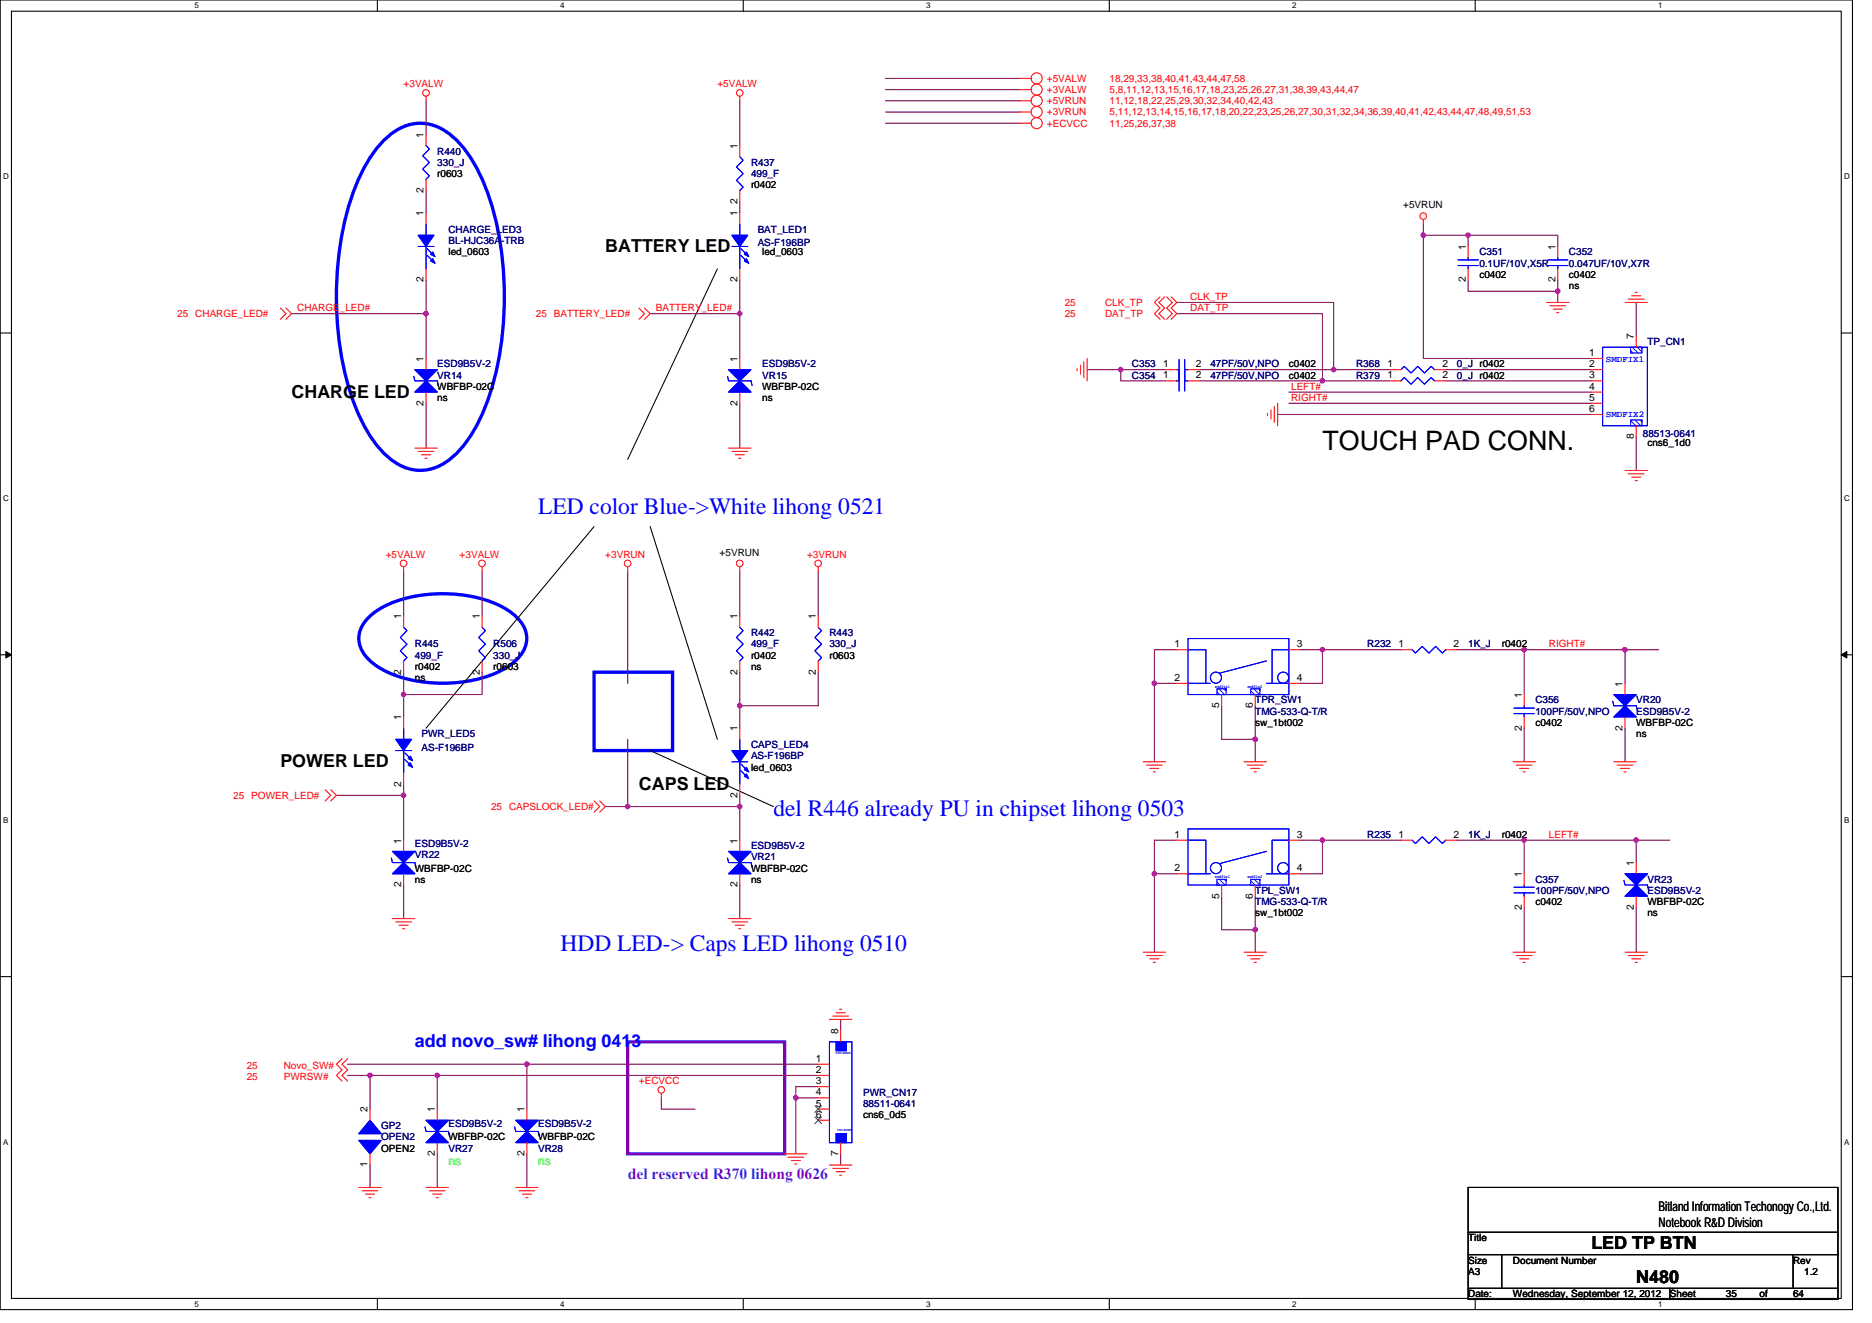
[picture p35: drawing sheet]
<svg xmlns="http://www.w3.org/2000/svg" width="297mm" height="210mm" viewBox="0 0 297 210" stroke-linecap="round" stroke-linejoin="round" font-family="sans-serif">
<defs><g id="words">
<text font-size="4.3" x="209.8" y="71.4">TOUCH PAD CONN.</text>
<g font-size="3.7" fill="#00f">
<text x="85.4" y="81.6">LED color Blue-&gt;White lihong 0521</text>
<text x="122.7" y="129.6">del R446 already PU in chipset lihong 0503</text>
<text x="88.9" y="150.9">HDD LED-&gt; Caps LED lihong 0510</text>
</g>
<g font-size="2.8">
<text x="96.1" y="40">BATTERY LED</text>
<text x="46.3" y="63.1">CHARGE LED</text>
<text x="44.5" y="121.8">POWER LED</text>
<text x="101.4" y="125.3">CAPS LED</text>
<text x="252.5" y="198.2">LED TP BTN</text>
<text x="259.6" y="203.6">N480</text>
</g>
<text font-size="2.8" fill="#00f" x="65.8" y="166.2">add novo_sw# lihong 0413</text>
<text font-size="2.5" fill="#8000ff" x="99.6" y="187.2">del reserved R370 lihong 0626</text>
<g font-size="2.1">
<text x="263.2" y="192.2">Bitland Information Techonogy Co.,Ltd.</text>
<text x="263.2" y="194.7">Notebook R&amp;D Division</text>
</g>
<g font-size="1.9" fill="#0f0">
<text x="71.2" y="184.8">ns</text>
<text x="85.4" y="184.8">ns</text>
</g>
<g font-size="1.6" fill="#f00">
<text x="64" y="13.9">+3VALW</text>
<text x="113.8" y="13.9">+5VALW</text>
<text x="166.1" y="13">+5VALW</text>
<text x="166.1" y="16.5">+5VRUN</text>
<text x="166.1" y="14.8">+3VALW</text>
<text x="176.1" y="16.5">11,12,18,22,25,29,30,32,34,40,42,43</text>
<text x="176.1" y="13">18,29,33,38,40,41,43,44,47,58</text>
<text x="176.1" y="14.8">5,8,11,12,13,15,16,17,18,23,25,26,27,31,38,39,43,44,47</text>
<text x="166.1" y="18.3">+3VRUN</text>
<text x="166.1" y="20.1">+ECVCC</text>
<text x="176.1" y="18.3">5,11,12,13,14,15,16,17,18,20,22,23,25,26,27,30,31,32,34,36,39,40,41,42,43,44,47,48,49,51,53</text>
<text x="176.1" y="20.1">11,25,26,37,38</text>
<text x="188.9" y="47.6">CLK_TP</text>
<text x="28.1" y="50.3">25 CHARGE_LED#</text>
<text x="47.2" y="49.4">CHARGE_LED#</text>
<text x="85" y="50.3">25 BATTERY_LED#</text>
<text x="104.1" y="49.4">BATTERY_LED#</text>
<text x="168.9" y="50.3">25</text>
<text x="168.9" y="48.5">25</text>
<text x="175.3" y="50.3">DAT_TP</text>
<text x="175.3" y="48.5">CLK_TP</text>
<text x="188.9" y="49.4">DAT_TP</text>
<text x="204.9" y="61.9">LEFT#</text>
<text x="204.9" y="63.6">RIGHT#</text>
<text x="61.2" y="88.5">+5VALW</text>
<text x="72.9" y="88.5">+3VALW</text>
<text x="96.1" y="88.5">+3VRUN</text>
<text x="128.1" y="88.5">+3VRUN</text>
<text x="245.8" y="102.8">RIGHT#</text>
<text x="37" y="126.8">25 POWER_LED#</text>
<text x="77.9" y="128.5">25 CAPSLOCK_LED#</text>
<text x="245.8" y="133">LEFT#</text>
<text x="39.2" y="171.4">25</text>
<text x="39.2" y="169.6">25</text>
<text x="45" y="171.4">PWRSW#</text>
<text x="45" y="169.6">Novo_SW#</text>
<text x="101.4" y="172.1">+ECVCC</text>
</g>
<g font-size="1.6">
<text x="67.2" y="21.9" transform="rotate(-90 67.2 21.9)">1</text>
<text x="117" y="23.6" transform="rotate(-90 117 23.6)">1</text>
<text x="69.4" y="28.1">r0603</text>
<text x="119.2" y="29.9">r0402</text>
<text x="67.2" y="34.3" transform="rotate(-90 67.2 34.3)">1</text>
<text x="67.2" y="30.6" transform="rotate(-90 67.2 30.6)">2</text>
<text x="117" y="34.3" transform="rotate(-90 117 34.3)">1</text>
<text x="117" y="32.4" transform="rotate(-90 117 32.4)">2</text>
<text x="222.6" y="33.1">+5VRUN</text>
<text x="71.2" y="40.5">led_0603</text>
<text x="120.9" y="40.5">led_0603</text>
<text x="232.6" y="39.6" transform="rotate(-90 232.6 39.6)">1</text>
<text x="246.8" y="39.6" transform="rotate(-90 246.8 39.6)">1</text>
<text x="67.2" y="44.8" transform="rotate(-90 67.2 44.8)">2</text>
<text x="117" y="44.8" transform="rotate(-90 117 44.8)">2</text>
<text x="232.6" y="44.8" transform="rotate(-90 232.6 44.8)">2</text>
<text x="234.7" y="44.1">c0402</text>
<text x="246.8" y="44.8" transform="rotate(-90 246.8 44.8)">2</text>
<text x="249" y="45.9">ns</text>
<text x="249" y="44.1">c0402</text>
<text x="259.2" y="53.9" transform="rotate(-90 259.2 53.9)">7</text>
<text x="67.2" y="57.4" transform="rotate(-90 67.2 57.4)">1</text>
<text x="117" y="57.4" transform="rotate(-90 117 57.4)">1</text>
<text x="184.6" y="58.3">1</text>
<text x="189.8" y="58.3">2</text>
<text x="204.5" y="58.3">c0402</text>
<text x="220.2" y="58.3">1</text>
<text x="228.9" y="58.3">2</text>
<text x="252.2" y="56.5">1</text>
<text x="252.2" y="58.3">2</text>
<text x="67.2" y="64.4" transform="rotate(-90 67.2 64.4)">2</text>
<text x="69.4" y="63.6">ns</text>
<text x="69.4" y="61.9">WBFBP-02C</text>
<text x="117" y="64.4" transform="rotate(-90 117 64.4)">2</text>
<text x="120.9" y="61.9">WBFBP-02C</text>
<text x="120.9" y="63.6">ns</text>
<text x="184.6" y="60.1">1</text>
<text x="189.8" y="60.1">2</text>
<text x="204.5" y="60.1">c0402</text>
<text x="220.2" y="60.1">1</text>
<text x="228.9" y="60.1">2</text>
<text x="252.2" y="60.1">3</text>
<text x="252.2" y="61.8">4</text>
<text x="252.2" y="63.6">5</text>
<text x="252.2" y="65.4">6</text>
<text x="259.2" y="69.7" transform="rotate(-90 259.2 69.7)">8</text>
<text x="261.4" y="70.8">cns6_1d0</text>
<text x="114.2" y="88.2">+5VRUN</text>
<text x="63.7" y="98.3" transform="rotate(-90 63.7 98.3)">1</text>
<text x="76.1" y="98.3" transform="rotate(-90 76.1 98.3)">1</text>
<text x="117" y="98.3" transform="rotate(-90 117 98.3)">1</text>
<text x="129.5" y="98.3" transform="rotate(-90 129.5 98.3)">1</text>
<text x="63.7" y="107.1" transform="rotate(-90 63.7 107.1)">2</text>
<text x="65.8" y="106.3">r0402</text>
<text x="76.1" y="107.1" transform="rotate(-90 76.1 107.1)">2</text>
<text x="78.3" y="106.3">r0603</text>
<text x="117" y="107.1" transform="rotate(-90 117 107.1)">2</text>
<text x="119.2" y="106.3">ns</text>
<text x="119.2" y="104.5">r0402</text>
<text x="129.5" y="107.1" transform="rotate(-90 129.5 107.1)">2</text>
<text x="131.6" y="104.5">r0603</text>
<text x="186.4" y="102.7">1</text>
<text x="205.8" y="102.7">3</text>
<text x="221.9" y="102.7">1</text>
<text x="230.6" y="102.7">2</text>
<text x="238.3" y="102.8">r0402</text>
<text x="65.8" y="108.1">ns</text>
<text x="186.4" y="108.1">2</text>
<text x="193.5" y="112.4" transform="rotate(-90 193.5 112.4)">5</text>
<text x="198.8" y="112.4" transform="rotate(-90 198.8 112.4)">6</text>
<text x="205.8" y="108.1">4</text>
<text x="241.5" y="110.8" transform="rotate(-90 241.5 110.8)">1</text>
<text x="257.5" y="109" transform="rotate(-90 257.5 109)">1</text>
<text x="63.7" y="114.3" transform="rotate(-90 63.7 114.3)">1</text>
<text x="117" y="116.1" transform="rotate(-90 117 116.1)">1</text>
<text x="199.2" y="115.2">sw_1bt002</text>
<text x="241.5" y="116" transform="rotate(-90 241.5 116)">2</text>
<text x="243.6" y="115.2">c0402</text>
<text x="257.5" y="116" transform="rotate(-90 257.5 116)">2</text>
<text x="259.6" y="115.2">WBFBP-02C</text>
<text x="259.6" y="117">ns</text>
<text x="63.7" y="124.8" transform="rotate(-90 63.7 124.8)">2</text>
<text x="119.2" y="122.3">led_0603</text>
<text x="117" y="126.6" transform="rotate(-90 117 126.6)">2</text>
<text x="63.7" y="133.9" transform="rotate(-90 63.7 133.9)">1</text>
<text x="117" y="133.9" transform="rotate(-90 117 133.9)">1</text>
<text x="186.4" y="133">1</text>
<text x="205.8" y="133">3</text>
<text x="221.9" y="133">1</text>
<text x="230.6" y="133">2</text>
<text x="238.3" y="133">r0402</text>
<text x="259.2" y="137.4" transform="rotate(-90 259.2 137.4)">1</text>
<text x="63.7" y="140.8" transform="rotate(-90 63.7 140.8)">2</text>
<text x="65.8" y="138.3">WBFBP-02C</text>
<text x="65.8" y="140.1">ns</text>
<text x="117" y="140.8" transform="rotate(-90 117 140.8)">2</text>
<text x="119.2" y="138.3">WBFBP-02C</text>
<text x="119.2" y="140.1">ns</text>
<text x="186.4" y="138.3">2</text>
<text x="193.5" y="142.6" transform="rotate(-90 193.5 142.6)">5</text>
<text x="198.8" y="142.6" transform="rotate(-90 198.8 142.6)">6</text>
<text x="205.8" y="138.3">4</text>
<text x="241.5" y="139.2" transform="rotate(-90 241.5 139.2)">1</text>
<text x="243.6" y="143.7">c0402</text>
<text x="261.4" y="143.7">WBFBP-02C</text>
<text x="199.2" y="145.4">sw_1bt002</text>
<text x="241.5" y="144.4" transform="rotate(-90 241.5 144.4)">2</text>
<text x="259.2" y="144.4" transform="rotate(-90 259.2 144.4)">2</text>
<text x="261.4" y="145.4">ns</text>
<text x="133" y="164.1" transform="rotate(-90 133 164.1)">8</text>
<text x="129.5" y="168.5">1</text>
<text x="129.5" y="170.3">2</text>
<text x="129.5" y="172.1">3</text>
<text x="129.5" y="173.9">4</text>
<text x="58.3" y="176.6" transform="rotate(-90 58.3 176.6)">2</text>
<text x="69" y="176.6" transform="rotate(-90 69 176.6)">1</text>
<text x="83.2" y="176.6" transform="rotate(-90 83.2 176.6)">1</text>
<text x="129.5" y="175.6">5</text>
<text x="129.5" y="177.4">6</text>
<text x="136.9" y="177.4">cns6_0d5</text>
<text x="58.3" y="185.3" transform="rotate(-90 58.3 185.3)">1</text>
<text x="60.5" y="182.8">OPEN2</text>
<text x="69" y="183.5" transform="rotate(-90 69 183.5)">2</text>
<text x="71.2" y="181">WBFBP-02C</text>
<text x="83.2" y="183.5" transform="rotate(-90 83.2 183.5)">2</text>
<text x="85.4" y="181">WBFBP-02C</text>
<text x="133" y="183.5" transform="rotate(-90 133 183.5)">7</text>
<text x="233" y="197">Title</text>
<text x="233" y="202.3">A3</text>
<text x="233" y="200.6">Size</text>
<text x="240.1" y="200.6">Document Number</text>
<text x="284.5" y="200.6">Rev</text>
<text x="286.3" y="202.3">1.2</text>
<text x="233" y="205.9">Date:</text>
<text x="240.1" y="205.9">Wednesday, September 12, 2012</text>
<text x="265" y="205.9">Sheet</text>
<text x="273.9" y="205.9">35</text>
<text x="279.2" y="205.9">of</text>
<text x="284.5" y="205.9">64</text>
</g>
<g font-size="1.6" fill="#000080">
<text x="69.4" y="24.5">R440</text>
<text x="69.4" y="26.3">330_J</text>
<text x="119.2" y="26.3">R437</text>
<text x="119.2" y="28.1">499_F</text>
<text x="71.2" y="37">CHARGE_LED3</text>
<text x="71.2" y="38.8">BL-HJC36A-TRB</text>
<text x="120.2" y="37">BAT_LED1</text>
<text x="120.2" y="39.1">AS-F196BP</text>
<text x="234.7" y="40.5">C351</text>
<text x="249" y="40.5">C352</text>
<text x="234.7" y="42.3">0.1UF/10V,X5R</text>
<text x="249" y="42.3">0.047UF/10V,X7R</text>
<text x="69.4" y="58.3">ESD9B5V-2</text>
<text x="120.9" y="58.3">ESD9B5V-2</text>
<text x="179.6" y="58.3">C353</text>
<text x="192.1" y="58.3">47PF/50V,NPO</text>
<text x="215.2" y="58.3">R368</text>
<text x="231.2" y="58.3">0_J r0402</text>
<text x="261.4" y="54.8">TP_CN1</text>
<text x="69.4" y="60.1">VR14</text>
<text x="120.9" y="60.1">VR15</text>
<text x="179.6" y="60.1">C354</text>
<text x="192.1" y="60.1">47PF/50V,NPO</text>
<text x="215.2" y="60.1">R379</text>
<text x="231.2" y="60.1">0_J r0402</text>
<text x="260.7" y="69.3">88513-0641</text>
<text x="119.2" y="101">R442</text>
<text x="131.6" y="101">R443</text>
<text x="65.8" y="102.8">R445</text>
<text x="65.8" y="104.5">499_F</text>
<text x="78.3" y="102.8">R506</text>
<text x="78.3" y="104.5">330_J</text>
<text x="119.2" y="102.8">499_F</text>
<text x="131.6" y="102.8">330_J</text>
<text x="217" y="102.8">R232</text>
<text x="233" y="102.8">1K_J</text>
<text x="199.2" y="111.7">TPR_SW1</text>
<text x="199.2" y="113.4">TMG-533-Q-T/R</text>
<text x="243.6" y="111.7">C356</text>
<text x="243.6" y="113.4">100PF/50V,NPO</text>
<text x="259.6" y="111.7">VR20</text>
<text x="259.6" y="113.4">ESD9B5V-2</text>
<text x="66.9" y="117">PWR_LED5</text>
<text x="66.9" y="119.1">AS-F196BP</text>
<text x="119.2" y="118.8">CAPS_LED4</text>
<text x="119.2" y="120.5">AS-F196BP</text>
<text x="65.8" y="136.2">VR22</text>
<text x="65.8" y="134.4">ESD9B5V-2</text>
<text x="119.2" y="136.5">VR21</text>
<text x="119.2" y="134.8">ESD9B5V-2</text>
<text x="217" y="133">R235</text>
<text x="233" y="133">1K_J</text>
<text x="199.2" y="141.9">TPL_SW1</text>
<text x="199.2" y="143.7">TMG-533-Q-T/R</text>
<text x="243.6" y="140.1">C357</text>
<text x="243.6" y="141.9">100PF/50V,NPO</text>
<text x="261.4" y="140.1">VR23</text>
<text x="261.4" y="141.9">ESD9B5V-2</text>
<text x="136.9" y="173.9">PWR_CN17</text>
<text x="60.5" y="179.2">GP2</text>
<text x="71.2" y="178.9">ESD9B5V-2</text>
<text x="85.4" y="178.9">ESD9B5V-2</text>
<text x="136.9" y="175.7">88511-0641</text>
<text x="60.5" y="181">OPEN2</text>
<text x="71.2" y="182.8">VR27</text>
<text x="85.4" y="182.8">VR28</text>
</g>
<g font-size="1.4" fill="#00f">
<text x="254.8" y="57.5">SMDFIX1</text>
<text x="254.8" y="66.2">SMDFIX2</text>
</g>
<g font-size="1.3">
<text x="30.8" y="1.3">5</text>
<text x="88.9" y="1.3">4</text>
<text x="147" y="1.3">3</text>
<text x="205" y="1.3">2</text>
<text x="263.1" y="1.3">1</text>
<text x=".5" y="28.4">D</text>
<text x="292.6" y="28.4">D</text>
<text x=".5" y="79.5">C</text>
<text x="292.6" y="79.5">C</text>
<text x=".5" y="130.6">B</text>
<text x="292.6" y="130.6">B</text>
<text x=".5" y="181.7">A</text>
<text x="292.6" y="181.7">A</text>
<text x="30.8" y="207.4">5</text>
<text x="88.9" y="207.4">4</text>
<text x="147" y="207.4">3</text>
<text x="205" y="207.4">2</text>
<text x="263.1" y="207.4">1</text>
</g>
<g font-size=".7" fill="#00f">
<text x="192.8" y="109.2">smdfix1</text>
<text x="197.9" y="109.2">smdfix2</text>
<text x="192.8" y="139.4">smdfix1</text>
<text x="197.9" y="139.4">smdfix2</text>
</g>
<g font-size=".5" fill="#00f">
<text x="135" y="167" transform="rotate(180 135 167)">SMDFIX2</text>
<text x="135.2" y="179.1" transform="rotate(180 135.2 179.1)">SMDFIX1</text>
</g>
</g></defs>
<path d="M0 0h293.9v207.9h-293.9zM1.8 1.8h290.4v204.3h-290.4z" fill="none" stroke="#000" stroke-width=".17"/>
<g fill="#fff">
<path d="M30.8 .2h.7v1.4h-.7z"/>
<path d="M30.8 206.3h.7v1.4h-.7z"/>
</g>
<path d="M59.9 0v1.8M59.9 206.1v1.8" fill="none" stroke="#000" stroke-width=".17"/>
<g fill="#fff">
<path d="M88.9 .2h.7v1.4h-.7z"/>
<path d="M88.9 206.3h.7v1.4h-.7z"/>
</g>
<path d="M117.9 0v1.8M117.9 206.1v1.8" fill="none" stroke="#000" stroke-width=".17"/>
<g fill="#fff">
<path d="M147 .2h.7v1.4h-.7z"/>
<path d="M147 206.3h.7v1.4h-.7z"/>
</g>
<path d="M176 0v1.8M176 206.1v1.8" fill="none" stroke="#000" stroke-width=".17"/>
<g fill="#fff">
<path d="M205 .2h.7v1.4h-.7z"/>
<path d="M205 206.3h.7v1.4h-.7z"/>
</g>
<path d="M234.1 0v1.8M234.1 206.1v1.8" fill="none" stroke="#000" stroke-width=".17"/>
<g fill="#fff">
<path d="M263.1 .2h.7v1.4h-.7z"/>
<path d="M263.1 206.3h.7v1.4h-.7z"/>
<path d="M.5 27.3h.9v1.4h-.9z"/>
<path d="M292.6 27.3h.9v1.4h-.9z"/>
<path d="M.5 78.4h.9v1.4h-.9z"/>
<path d="M292.6 78.4h.9v1.4h-.9z"/>
</g>
<path d="M0 52.9h1.8M292.2 52.9h1.7" fill="none" stroke="#000" stroke-width=".17"/>
<g fill="#fff">
<path d="M.5 129.5h.8v1.4h-.8z"/>
<path d="M292.6 129.5h.9v1.4h-.9z"/>
</g>
<path d="M0 103.9h1.8M292.2 103.9h1.7" fill="none" stroke="#000" stroke-width=".17"/>
<path d="M.9 103.4l.9 .5-.9 .5zM292.2 103.9l.8-.5v1z" fill="#000" stroke="#000" stroke-width=".16"/>
<g fill="#fff">
<path d="M.5 180.5h.8v1.4h-.8z"/>
<path d="M292.6 180.5h.9v1.4h-.9z"/>
</g>
<g fill="none" stroke="#000" stroke-width=".17">
<path d="M113.8 42.7l-14.2 30.2M94.3 83.6l-26.7 32M103.2 83.6l10.6 33.7M103.2 119.1l19.5 8.9M0 155h1.8M292.2 155h1.7M233 188.5h58.6v17.7h-58.6zM233 195.6h58.6M233 199.1h58.6M238.3 199.1v5.4M284.5 199.1v5.4M233 204.5h58.6"/>
<path d="M265 204.5v1.7"/>
</g>
<path d="M61.3 21.9a7.4 7.4 0 0 1 10.8 0 25.1 25.1 0 0 1 6.3 11.9 52.9 52.9 0 0 1-1.2 30.3 20.2 20.2 0 0 1-6.1 9 7.2 7.2 0 0 1-9.8-.8 25.2 25.2 0 0 1-6.3-11.9 53.1 53.1 0 0 1 1.2-30.3 21.5 21.5 0 0 1 5.1-8.2zM58.5 98a16.2 16.2 0 0 1 10.1-3.7 20.8 20.8 0 0 1 11.6 2.3 5.8 5.8 0 0 1 3.4 4.7 5.9 5.9 0 0 1-3.4 4.7 22 22 0 0 1-16.2 1.6 11.4 11.4 0 0 1-6.2-3.7 4.3 4.3 0 0 1 .7-5.9zM94.3 106.7h12.4v12.4h-12.4z" fill="none" stroke="#00f" stroke-width=".53"/>
<path d="M99.6 165.4h24.9v17.7h-24.9z" fill="none" stroke="#8000ff" stroke-width=".53"/>
<g fill="none" stroke="#800040" stroke-width=".17">
<path d="M67.6 16v5.3M117.4 16v7.1M140.5 19.6h21.3M140.5 12.4h21.3M140.5 16h21.3M140.5 17.8h21.3M140.5 14.2h21.3M67.6 30.2v3.6M117.4 32v1.8M225.8 35.6v1.7M225.8 37.3h7.2M225.8 37.3v19.6h26.7"/>
<path d="M233 37.3v1.8M233 37.3h14.2v1.8M46.3 49.8h21.3M67.6 44.5v5.3M67.6 49.8v7.1M103.2 49.8h14.2M117.4 44.4v5.4M117.4 49.8v7.1M172.5 58.7h5.3v1.8h7.2M177.8 58.7h7.2M186.7 48h24.9v10.7M186.7 49.8h23.1v10.7"/>
<path d="M190.3 58.7h21.3M211.6 58.7h8.9M229.4 58.7h23.1M233 44.4v1.8h14.2M247.2 46.2v1.8M247.2 44.4v1.8M259.6 48v5.3M67.6 64v7.1M117.4 64v7.1M190.3 60.5h19.5M202.7 65.8h49.8M204.5 62.2h48"/>
<path d="M204.5 64h48M209.8 60.5h10.7M229.4 60.5h23.1M259.6 69.3v5.4M64 90.7v7.1M76.5 90.7v7.1M99.6 90.7v17.8M117.4 90.7v7.1M129.8 90.7v7.1M64 106.7v3.5M64 110.2v3.6M76.5 106.7v3.5h-12.5"/>
<path d="M99.6 117.3v10.7M117.4 112v3.6M117.4 106.7v5.3M129.8 106.7v5.3h-12.4M183.2 108.5v12.4M183.2 108.5h3.5M186.7 103.1h-3.5v5.4M193.8 112v5.3h5.4M199.2 117.3v3.6M199.2 112v5.3M206.3 103.1h3.5M209.8 103.1h12.5"/>
<path d="M209.8 103.1v5.4h-3.5M231.2 103.1h10.6M241.8 103.1h16M241.8 115.6v5.3M241.8 103.1v7.1M257.8 103.1h5.4M257.8 115.6v5.3M257.8 103.1v5.4M53.4 126.2h10.6M64 124.5v1.7M64 126.2v7.1M96.1 128h3.5"/>
<path d="M99.6 128h17.8M117.4 128v5.3M117.4 126.2v1.8M183.2 138.7v12.4M183.2 138.7h3.5M186.7 133.3h-3.5v5.4M206.3 133.3h3.5M209.8 133.3h12.5M209.8 133.3v5.4h-3.5M231.2 133.3h10.6M241.8 133.3h17.8v3.6M241.8 133.3v5.4"/>
<path d="M259.6 133.3h5.4M64 140.5v5.3M117.4 140.5v5.3M193.8 142.2v5.4h5.4M199.2 147.6v3.5M199.2 142.2v5.4M241.8 144v7.1M259.6 144v7.1M55.2 168.9h28.4M55.2 170.7h3.5v5.3M58.7 170.7h10.7v5.3M69.4 170.7h60.4"/>
<path d="M83.6 168.9v7.1M83.6 168.9h46.2M104.9 174.2v1.8h5.4M126.3 174.2v8.9M129.8 172.5h-3.5v1.7h3.5M133.4 161.8v1.8M58.7 184.9v3.6M69.4 183.1v5.4M83.6 183.1v5.4M133.4 183.1v1.8"/>
</g>
<g fill="#f0f" stroke="#f0f" stroke-width=".17">
<circle cx="199.2" cy="147.6" r=".35"/>
<circle cx="199.2" cy="117.3" r=".35"/>
<circle cx="209.8" cy="133.3" r=".35"/>
<circle cx="259.6" cy="133.3" r=".35"/>
<circle cx="183.2" cy="138.7" r=".35"/>
<circle cx="241.8" cy="103.1" r=".35"/>
<circle cx="183.2" cy="108.4" r=".35"/>
<circle cx="69.4" cy="170.7" r=".35"/>
<circle cx="177.8" cy="58.7" r=".35"/>
<circle cx="232.9" cy="37.3" r=".35"/>
<circle cx="225.8" cy="37.3" r=".35"/>
<circle cx="247.2" cy="46.2" r=".35"/>
<circle cx="257.8" cy="103.1" r=".35"/>
<circle cx="126.3" cy="174.2" r=".35"/>
<circle cx="117.4" cy="49.8" r=".35"/>
<circle cx="64" cy="126.2" r=".35"/>
<circle cx="117.4" cy="128" r=".35"/>
<circle cx="99.6" cy="128" r=".35"/>
<circle cx="117.4" cy="112" r=".35"/>
<circle cx="58.7" cy="170.7" r=".35"/>
<circle cx="211.6" cy="58.7" r=".35"/>
<circle cx="209.8" cy="60.4" r=".35"/>
<circle cx="209.8" cy="103.1" r=".35"/>
<circle cx="241.8" cy="133.3" r=".35"/>
<circle cx="64" cy="110.2" r=".35"/>
<circle cx="67.6" cy="49.8" r=".35"/>
<circle cx="83.6" cy="168.9" r=".35"/>
</g>
<g fill="none" stroke="#f00" stroke-width=".17">
<path d="M67.6 15.3v.7M117.4 15.3v.7M161.8 12.4h1.8M161.8 16h1.8M161.8 17.8h1.8M161.8 14.2h1.8M161.8 19.6h1.8M225.8 34.8v.8M44.5 48.9l.9 .9-.9 .9M45.4 48.9l.9 .9-.9 .9M67.6 56.9v1.8M101.4 48.9l.9 .9-.9 .9"/>
<path d="M102.3 48.9l.9 .9-.9 .9M170.9 58.5v.3M171.4 58v1.4M172 57.4v2.5M172.5 56.9v3.6M184.1 47.1l-.9 .9 .9 .9-.9 .9 .9 .9M184.8 47.1l-.9 .9 .9 .9-.9 .9 .9 .9M185 58.7h1.7M185.1 47.1l.9 .9-.9 .9 .9 .9-.9 .9M185.8 47.1l.9 .9-.9 .9 .9 .9-.9 .9M188.5 58.7h1.8M220.5 58.7h1.8"/>
<path d="M227.6 58.7h1.8M245.4 48h3.6M245.9 48.5h2.5M246.5 49.1h1.4M247 49.6h.4M257.8 48h3.6M258.4 47.5h2.5M258.9 46.9h1.4M259.5 46.4h.3M65.8 71.1h3.6M66.4 71.6h2.5M66.9 72.2h1.4"/>
<path d="M67.4 72.7h.4M67.6 62.2v1.8M115.6 71.1h3.6M116.1 71.6h2.5M116.7 72.2h1.4M117.2 72.7h.4M201.1 65.6v.4M201.7 65.1v1.4M202.2 64.5v2.5M202.7 64v3.6M257.8 74.7h3.6M258.4 75.2h2.5"/>
<path d="M258.9 75.7h1.4M259.5 76.3h.3M64 90v.7M64 97.8v1.8M76.5 90v.7M99.6 90v.7M117.4 90v.7M129.8 90v.7M129.8 97.8v1.8M64 104.9v1.8M117.4 115.6v1.7M129.8 104.9v1.8"/>
<path d="M222.3 103.1h1.8M229.4 103.1h1.8M241.8 110.2v1.8M241.8 113.8v1.8M257.8 108.5v1.7M257.8 113.8v1.8M51.6 125.3l.9 .9-.9 .9M52.5 125.3l.9 .9-.9 .9M94.3 127.1l.9 .9-.9 .9M95.2 127.1l.9 .9-.9 .9M117.4 124.5v1.7M181.4 120.9h3.6"/>
<path d="M181.9 121.4h2.5M182.5 122h1.4M183 122.5h.3M197.4 120.9h3.6M197.9 121.4h2.5M198.5 122h1.4M199 122.5h.3M240.1 120.9h3.5M240.6 121.4h2.5M241.1 122h1.5M241.7 122.5h.3M256.1 120.9h3.5"/>
<path d="M256.6 121.4h2.5M257.1 122h1.5M257.7 122.5h.3M62.3 145.8h3.5M62.8 146.3h2.5M63.3 146.9h1.5M63.9 147.4h.3M115.6 145.8h3.6M116.1 146.3h2.5M116.7 146.9h1.4M117.2 147.4h.4M181.4 151.1h3.6"/>
<path d="M181.9 151.7h2.5M182.5 152.2h1.4M183 152.7h.3M197.4 151.1h3.6M197.9 151.7h2.5M198.5 152.2h1.4M199 152.7h.3M240.1 151.1h3.5M240.6 151.7h2.5M241.1 152.2h1.5M241.7 152.7h.3M257.8 151.1h3.6"/>
<path d="M258.4 151.7h2.5M258.9 152.2h1.4M259.5 152.7h.3M54.3 168l-.9 .9 .9 .9-.9 .9 .9 .9M55.2 168l-.9 .9 .9 .9-.9 .9 .9 .9M58.7 176v1.8M69.4 176v1.8M104.9 173.5v.7M129.8 168.9h1.8M129.8 170.7h1.8M129.8 172.5h1.8M129.8 174.2h1.8"/>
<path d="M129.8 176h1.8M129.8 177.8h1.8M131.6 161.8h3.6M132.1 161.3h2.5M132.7 160.7h1.4M133.2 160.2h.4M133.4 163.6v1.8M56.9 188.5h3.6M57.5 189h2.5M58 189.5h1.4M58.5 190.1h.4M58.7 183.1v1.8"/>
<path d="M67.6 188.5h3.6M68.1 189h2.5M68.7 189.5h1.4M69.2 190.1h.4M69.4 181.4v1.7M81.8 188.5h3.6M82.4 189h2.5M82.9 189.5h1.4M83.4 190.1h.4M124.5 183.1h3.6M125 183.7h2.5M125.6 184.2h1.4"/>
<path d="M126.1 184.7h.3M131.6 184.9h3.6M132.1 185.4h2.5M132.7 186h1.4M133.2 186.5h.4M133.4 181.4v1.7"/>
<circle cx="67.6" cy="14.7" r=".52"/>
<circle cx="117.4" cy="14.7" r=".52"/>
<circle cx="164.5" cy="16" r=".88"/>
<circle cx="164.5" cy="17.8" r=".88"/>
<circle cx="164.5" cy="19.5" r=".88"/>
<circle cx="164.5" cy="12.4" r=".88"/>
<circle cx="164.5" cy="14.2" r=".88"/>
<circle cx="225.8" cy="34.3" r=".52"/>
<circle cx="64" cy="89.4" r=".52"/>
<circle cx="76.5" cy="89.4" r=".52"/>
<circle cx="99.6" cy="89.4" r=".52"/>
<circle cx="117.4" cy="89.4" r=".52"/>
<circle cx="129.8" cy="89.4" r=".52"/>
<circle cx="104.9" cy="173" r=".52"/>
</g>
<g fill="none" stroke="#00f" stroke-width=".17">
<path d="M65.7 59.7l.1 .8h3.6l.2 .7M67.6 58.7v1.8M186.7 58.7h.4M187.1 57.1v3.2M188 57.1v3.2M188 58.7h.5M222.3 58.7l.5-.6 1.1 1.1 1.1-1.1 1 1.1 1.1-1.1 .5 .6M64 99.6l.6 .5-1.1 1.1 1.1 1-1.1 1.1 1.1 1.1-.6 .5M129.8 99.6l.6 .5-1.1 1.1 1.1 1-1.1 1.1 1.1 1.1-.6 .5M117.4 117.3v1.8M188.5 101.3h16v8.9h-16zM188.5 103.1h2.8v5.4"/>
<path d="M188.5 108.5h3.6M201 104.9l-7.5 1.9M201 108.5h3.5M204.5 103.1h-2.7v5.4M224.1 103.1l.5 .6 1.1-1.1 1 1.1 1.1-1.1 1.1 1.1 .5-.6M240.2 113.3h3.3M240.2 112.4h3.3M241.8 112v.4M241.8 113.3v.5M255.9 111.3l.2 .7h3.5l.2 .7M257.8 110.2v1.8M116.1 120.9h2.5"/>
<path d="M117.4 120.9v3.6M117.6 121.3l1 1M117.6 122.3l1 1.1M67.4 178.9l.2 .7h3.6l.1 .7M69.4 177.8v1.8M131.6 165.4h3.6v16h-3.6z"/>
<circle cx="192.9" cy="107.6" r=".88"/>
<circle cx="203.6" cy="107.6" r=".88"/>
</g>
<g fill="#00f" stroke="#00f" stroke-width=".17">
<path d="M132.7 179.9v1.5h1.6v-1.5z" fill-rule="evenodd"/>
<path d="M132.7 165.4v1.4h1.6v-1.4z" fill-rule="evenodd"/>
<path d="M132.7 179.9v1.5h1.6v-1.5z" fill-rule="evenodd"/>
<path d="M132.7 165.4v1.4h1.6v-1.4z" fill-rule="evenodd"/>
<path d="M116.1 119.1h2.5l-1.2 1.8z" fill-rule="evenodd"/>
<path d="M118.4 122.9l.4 .7-.7-.4z" fill-rule="evenodd"/>
<path d="M118.4 121.8l.4 .7-.7-.3z" fill-rule="evenodd"/>
<path d="M116.1 119.1h2.5l-1.2 1.8z" fill-rule="evenodd"/>
<path d="M118.4 122.9l.4 .7-.7-.4z" fill-rule="evenodd"/>
<path d="M118.4 121.8l.4 .7-.7-.3z" fill-rule="evenodd"/>
<path d="M65.8 62.2l1.8-1.7 1.8 1.7z" fill-rule="evenodd"/>
<path d="M65.8 58.7h3.6l-1.8 1.8z" fill-rule="evenodd"/>
<path d="M65.8 62.2l1.8-1.7 1.8 1.7z" fill-rule="evenodd"/>
<path d="M65.8 58.7h3.6l-1.8 1.8z" fill-rule="evenodd"/>
<path d="M256.1 113.8l1.7-1.8 1.8 1.8z" fill-rule="evenodd"/>
<path d="M256.1 110.2h3.5l-1.8 1.8z" fill-rule="evenodd"/>
<path d="M256.1 113.8l1.7-1.8 1.8 1.8z" fill-rule="evenodd"/>
<path d="M256.1 110.2h3.5l-1.8 1.8z" fill-rule="evenodd"/>
<path d="M56.9 181h3.6l-1.8 2.1z" fill-rule="evenodd"/>
<path d="M58.7 177.8l1.8 2.1h-3.6z" fill-rule="evenodd"/>
<path d="M56.9 181h3.6l-1.8 2.1z" fill-rule="evenodd"/>
<path d="M58.7 177.8l1.8 2.1h-3.6z" fill-rule="evenodd"/>
<path d="M67.6 181.4l1.8-1.8 1.8 1.8z" fill-rule="evenodd"/>
<path d="M67.6 177.8h3.6l-1.8 1.8z" fill-rule="evenodd"/>
<path d="M67.6 181.4l1.8-1.8 1.8 1.8z" fill-rule="evenodd"/>
<path d="M67.6 177.8h3.6l-1.8 1.8z" fill-rule="evenodd"/>
</g>
<path d="M129.3 175.5l1.1 1.1M129.3 177.3l1.1 1.1M130.4 175.5l-1.1 1.1M130.4 177.3l-1.1 1.1" fill="none" stroke="#804000" stroke-width=".16"/>
<path d="M198.5 109.3h1.4v.9h-1.4z" fill="#fff"/>
<path d="M198.5 109.3v.9h1.4v-.9z" fill-rule="evenodd" fill="#00f" stroke="#00f" stroke-width=".17"/>
<path d="M193.1 109.3h1.5v.9h-1.5z" fill="#fff"/>
<path d="M193.1 109.3v.9h1.5v-.9z" fill-rule="evenodd" fill="#00f" stroke="#00f" stroke-width=".17"/>
<g fill="none" stroke="#00f" stroke-width=".17">
<path d="M188.5 101.3h16v8.9h-16zM188.5 103.1h2.8v5.4M188.5 108.5h3.6M201 104.9l-7.5 1.9M201 108.5h3.5M204.5 103.1h-2.7v5.4"/>
<circle cx="192.9" cy="107.6" r=".88"/>
<circle cx="203.6" cy="107.6" r=".88"/>
</g>
<path d="M198.5 109.3h1.4v.9h-1.4z" fill="#fff"/>
<path d="M198.5 109.3v.9h1.4v-.9z" fill-rule="evenodd" fill="#00f" stroke="#00f" stroke-width=".17"/>
<path d="M193.1 109.3h1.5v.9h-1.5z" fill="#fff"/>
<g fill="#00f" stroke="#00f" stroke-width=".17">
<path d="M193.1 109.3v.9h1.5v-.9z" fill-rule="evenodd"/>
<path d="M116.1 37.3h2.5l-1.2 1.8z" fill-rule="evenodd"/>
<path d="M118.4 41.1l.4 .7-.7-.4z" fill-rule="evenodd"/>
<path d="M118.4 40l.4 .7-.7-.3z" fill-rule="evenodd"/>
<path d="M116.1 37.3h2.5l-1.2 1.8z" fill-rule="evenodd"/>
<path d="M118.4 41.1l.4 .7-.7-.4z" fill-rule="evenodd"/>
<path d="M118.4 40l.4 .7-.7-.3z" fill-rule="evenodd"/>
<path d="M62.8 117.3h2.5l-1.3 1.8z" fill-rule="evenodd"/>
<path d="M65.1 121.1l.4 .7-.7-.4z" fill-rule="evenodd"/>
<path d="M65.1 120l.4 .7-.7-.3z" fill-rule="evenodd"/>
<path d="M62.8 117.3h2.5l-1.3 1.8z" fill-rule="evenodd"/>
<path d="M65.1 121.1l.4 .7-.7-.4z" fill-rule="evenodd"/>
<path d="M65.1 120l.4 .7-.7-.3z" fill-rule="evenodd"/>
<path d="M115.6 138.7l1.8-1.8 1.8 1.8z" fill-rule="evenodd"/>
<path d="M115.6 135.1h3.6l-1.8 1.8z" fill-rule="evenodd"/>
<path d="M115.6 138.7l1.8-1.8 1.8 1.8z" fill-rule="evenodd"/>
<path d="M115.6 135.1h3.6l-1.8 1.8z" fill-rule="evenodd"/>
<path d="M115.6 62.2l1.8-1.7 1.8 1.7z" fill-rule="evenodd"/>
<path d="M115.6 58.7h3.6l-1.8 1.8z" fill-rule="evenodd"/>
<path d="M115.6 62.2l1.8-1.7 1.8 1.7z" fill-rule="evenodd"/>
<path d="M115.6 58.7h3.6l-1.8 1.8z" fill-rule="evenodd"/>
<path d="M62.3 138.7l1.7-1.8 1.8 1.8z" fill-rule="evenodd"/>
<path d="M62.3 135.1h3.5l-1.8 1.8z" fill-rule="evenodd"/>
<path d="M62.3 138.7l1.7-1.8 1.8 1.8z" fill-rule="evenodd"/>
<path d="M62.3 135.1h3.5l-1.8 1.8z" fill-rule="evenodd"/>
</g>
<g fill="none" stroke="#f00" stroke-width=".17">
<path d="M117.4 33.8v1.8M247.2 39.1v1.8M117.4 42.7v1.7M117.4 56.9v1.8M247.2 42.7v1.7M117.4 62.2v1.8M185 60.5h1.7M188.5 60.5h1.8M220.5 60.5h1.8M227.6 60.5h1.8M64 113.8v1.8M186.7 103.1h1.8"/>
<path d="M186.7 108.5h1.8M193.8 110.2v1.8M199.2 110.2v1.8M204.5 103.1h1.8M204.5 108.5h1.8M64 122.7v1.8M64 133.4v1.7M64 138.7v1.8M117.4 133.4v1.7M117.4 138.7v1.8M241.8 138.7v1.8M241.8 142.2v1.8"/>
</g>
<g fill="none" stroke="#00f" stroke-width=".17">
<path d="M116.1 39.1h2.5M117.4 35.6v1.7M117.4 39.1v3.6M117.6 39.5l1 1M115.4 59.7l.2 .8h3.6l.1 .7M117.4 58.7v1.8M117.6 40.5l1 1.1M187.1 58.8v3.3M188 58.8v3.3M245.6 42.1h3.2M245.6 41.3h3.2M247.2 40.9v.4"/>
<path d="M247.2 42.1v.6M186.7 60.5h.4M188 60.5h.5M222.3 60.5l.5-.6 1.1 1.1 1.1-1.1 1 1.1 1.1-1.1 .5 .6M62.8 119.1h2.5M64 115.6v1.7M64 119.1v3.6M64.2 119.5l1.1 1M62.1 136.2l.2 .7h3.5l.2 .7M64 135.1v1.8M64.2 120.5l1.1 1.1M115.4 136.2l.2 .7h3.6l.1 .7"/>
<path d="M117.4 135.1v1.8M188.5 131.6h16v8.9h-16zM188.5 133.3h2.8v5.4M188.5 138.7h3.6M201 135.1l-7.5 2M201 138.7h3.5M204.5 133.3h-2.7v5.4M240.2 141.7h3.3M240.2 140.8h3.3M241.8 140.5v.3M241.8 141.7v.5"/>
<circle cx="192.9" cy="137.8" r=".88"/>
<circle cx="203.6" cy="137.8" r=".88"/>
</g>
<path d="M198.5 139.6h1.4v.9h-1.4z" fill="#fff"/>
<path d="M198.5 139.6v.9h1.4v-.9z" fill-rule="evenodd" fill="#00f" stroke="#00f" stroke-width=".17"/>
<path d="M193.1 139.6h1.5v.9h-1.5z" fill="#fff"/>
<path d="M193.1 139.6v.9h1.5v-.9z" fill-rule="evenodd" fill="#00f" stroke="#00f" stroke-width=".17"/>
<g fill="none" stroke="#00f" stroke-width=".17">
<path d="M188.5 131.6h16v8.9h-16zM188.5 133.3h2.8v5.4M188.5 138.7h3.6M201 135.1l-7.5 2M201 138.7h3.5M204.5 133.3h-2.7v5.4"/>
<circle cx="192.9" cy="137.8" r=".88"/>
<circle cx="203.6" cy="137.8" r=".88"/>
</g>
<path d="M198.5 139.6h1.4v.9h-1.4z" fill="#fff"/>
<path d="M198.5 139.6v.9h1.4v-.9z" fill-rule="evenodd" fill="#00f" stroke="#00f" stroke-width=".17"/>
<path d="M193.1 139.6h1.5v.9h-1.5z" fill="#fff"/>
<path d="M193.1 139.6v.9h1.5v-.9z" fill-rule="evenodd" fill="#00f" stroke="#00f" stroke-width=".17"/>
<path d="M76.5 97.8v1.8M76.5 104.9v1.8M186.7 133.3h1.8M186.7 138.7h1.8M204.5 133.3h1.8M204.5 138.7h1.8M193.8 140.5v1.7M199.2 140.5v1.7" fill="none" stroke="#f00" stroke-width=".17"/>
<path d="M254.3 55.1h7.1v12.5h-7.1zM76.5 99.6l.5 .5-1 1.1 1 1-1 1.1 1 1.1-.5 .5" fill="none" stroke="#00f" stroke-width=".17"/>
<path d="M258.7 66.7h1.8v.9h-1.8z" fill="#fff"/>
<path d="M258.7 66.7v.9h1.8v-.9z" fill-rule="evenodd" fill="#00f" stroke="#00f" stroke-width=".17"/>
<path d="M258.7 55.1h1.8v.9h-1.8z" fill="#fff"/>
<path d="M258.7 55.1v.9h1.8v-.9z" fill-rule="evenodd" fill="#00f" stroke="#00f" stroke-width=".17"/>
<path d="M254.3 55.1h7.1v12.5h-7.1z" fill="none" stroke="#00f" stroke-width=".17"/>
<path d="M258.7 66.7h1.8v.9h-1.8z" fill="#fff"/>
<path d="M258.7 66.7v.9h1.8v-.9z" fill-rule="evenodd" fill="#00f" stroke="#00f" stroke-width=".17"/>
<path d="M258.7 55.1h1.8v.9h-1.8z" fill="#fff"/>
<g fill="#00f" stroke="#00f" stroke-width=".17">
<path d="M258.7 55.1v.9h1.8v-.9z" fill-rule="evenodd"/>
<path d="M257.8 142.2l1.8-1.7 1.8 1.7z" fill-rule="evenodd"/>
<path d="M257.8 138.7h3.6l-1.8 1.8z" fill-rule="evenodd"/>
<path d="M257.8 142.2l1.8-1.7 1.8 1.7z" fill-rule="evenodd"/>
<path d="M257.8 138.7h3.6l-1.8 1.8z" fill-rule="evenodd"/>
<path d="M66.4 37.3h2.5l-1.3 1.8z" fill-rule="evenodd"/>
<path d="M68.7 41.1l.3 .7-.7-.4z" fill-rule="evenodd"/>
<path d="M68.7 40l.3 .7-.7-.3z" fill-rule="evenodd"/>
<path d="M66.4 37.3h2.5l-1.3 1.8z" fill-rule="evenodd"/>
<path d="M68.7 41.1l.3 .7-.7-.4z" fill-rule="evenodd"/>
<path d="M68.7 40l.3 .7-.7-.3z" fill-rule="evenodd"/>
<path d="M81.8 181.4l1.8-1.8 1.8 1.8z" fill-rule="evenodd"/>
<path d="M81.8 177.8h3.6l-1.8 1.8z" fill-rule="evenodd"/>
<path d="M81.8 181.4l1.8-1.8 1.8 1.8z" fill-rule="evenodd"/>
<path d="M81.8 177.8h3.6l-1.8 1.8z" fill-rule="evenodd"/>
</g>
<g fill="none" stroke="#f00" stroke-width=".17">
<path d="M67.6 33.8v1.8M67.6 21.3v1.8M67.6 28.4v1.8M117.4 23.1v1.8M117.4 30.2v1.8M233 39.1v1.8M67.6 42.7v1.7M233 42.7v1.7M252.5 56.9h1.8M252.5 58.7h1.8M259.6 53.3v1.8M252.5 60.5h1.8"/>
<path d="M252.5 62.2h1.8M252.5 64h1.8M252.5 65.8h1.8M259.6 67.6v1.7M117.4 97.8v1.8M117.4 104.9v1.8M222.3 133.3h1.8M229.4 133.3h1.8M259.6 136.9v1.8M259.6 142.2v1.8M83.6 176v1.8M83.6 181.4v1.7"/>
</g>
<g fill="none" stroke="#00f" stroke-width=".17">
<path d="M66.4 39.1h2.5M67.6 23.1l.5 .5-1 1.1 1 1.1-1 1 1 1.1-.5 .5M67.6 35.6v1.7M67.6 39.1v3.6M67.8 39.5l1.1 1M117.4 24.9l.5 .5-1 1.1 1 1.1-1 1 1 1.1-.5 .5M67.8 40.5l1.1 1.1M231.3 42.1h3.3M231.3 41.3h3.3M233 40.9v.4M233 42.1v.6M117.4 99.6l.5 .5-1 1.1 1 1-1 1.1 1 1.1-.5 .5"/>
<path d="M224.1 133.3l.5 .6 1.1-1.1 1 1.1 1.1-1.1 1.1 1.1 .5-.6M257.7 139.7l.1 .8h3.6l.2 .7M259.6 138.7v1.8M81.7 178.9l.1 .7h3.6l.2 .7M83.6 177.8v1.8"/>
</g>
<g fill="#f0f" stroke="#f0f" stroke-width=".17">
<circle cx="199.2" cy="147.6" r=".35"/>
<circle cx="199.2" cy="117.3" r=".35"/>
<circle cx="209.8" cy="133.3" r=".35"/>
<circle cx="259.6" cy="133.3" r=".35"/>
<circle cx="183.2" cy="138.7" r=".35"/>
<circle cx="241.8" cy="103.1" r=".35"/>
<circle cx="183.2" cy="108.4" r=".35"/>
<circle cx="69.4" cy="170.7" r=".35"/>
<circle cx="177.8" cy="58.7" r=".35"/>
<circle cx="232.9" cy="37.3" r=".35"/>
<circle cx="225.8" cy="37.3" r=".35"/>
<circle cx="247.2" cy="46.2" r=".35"/>
<circle cx="257.8" cy="103.1" r=".35"/>
<circle cx="126.3" cy="174.2" r=".35"/>
<circle cx="117.4" cy="49.8" r=".35"/>
<circle cx="64" cy="126.2" r=".35"/>
<circle cx="117.4" cy="128" r=".35"/>
<circle cx="99.6" cy="128" r=".35"/>
<circle cx="117.4" cy="112" r=".35"/>
<circle cx="58.7" cy="170.7" r=".35"/>
<circle cx="211.6" cy="58.7" r=".35"/>
<circle cx="209.8" cy="60.4" r=".35"/>
<circle cx="209.8" cy="103.1" r=".35"/>
<circle cx="241.8" cy="133.3" r=".35"/>
<circle cx="64" cy="110.2" r=".35"/>
<circle cx="67.6" cy="49.8" r=".35"/>
<circle cx="83.6" cy="168.9" r=".35"/>
</g>
<use href="#words"/>
</svg>
